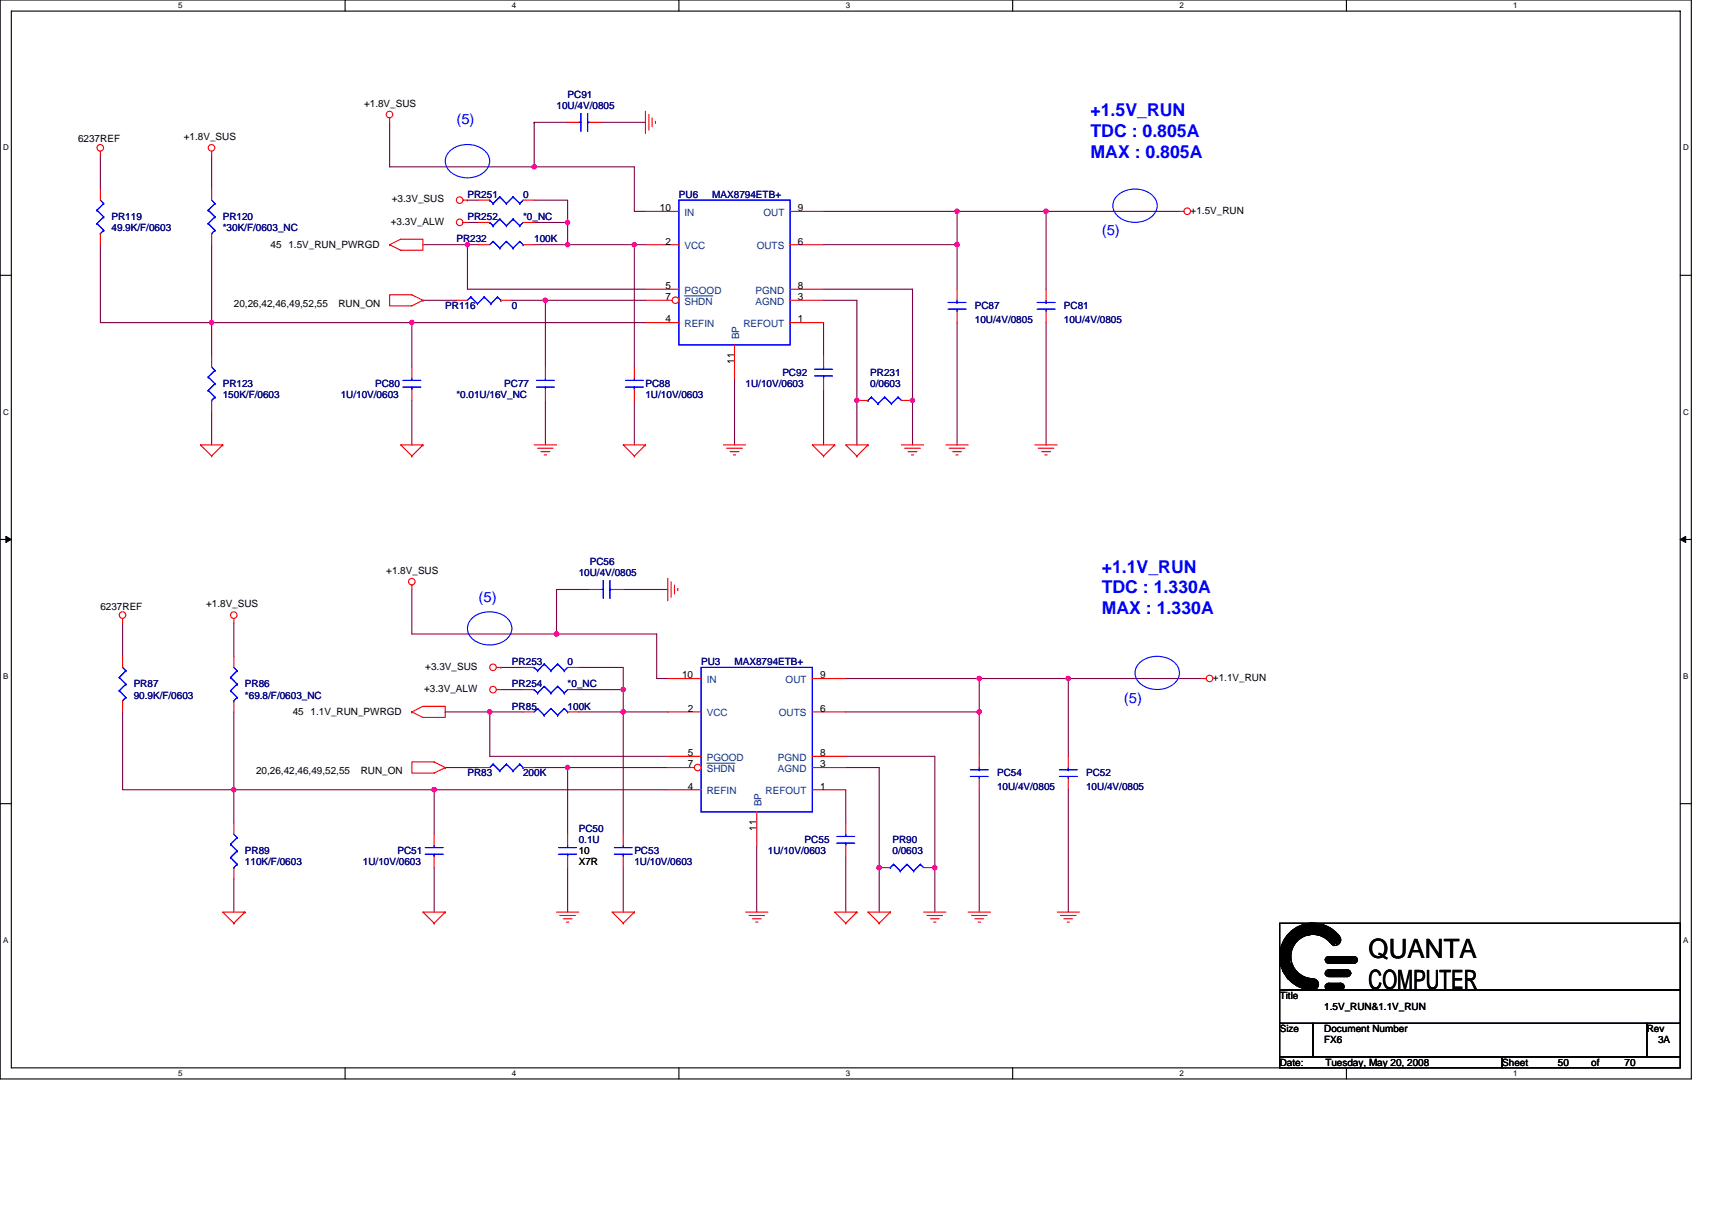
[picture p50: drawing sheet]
<svg xmlns="http://www.w3.org/2000/svg" width="297mm" height="210mm" viewBox="0 0 297 210" stroke-linecap="round" stroke-linejoin="round" font-family="sans-serif">
<defs><g id="words">
<g font-size="4.6">
<text x="237.5" y="166.3">QUANTA</text>
<text x="237.5" y="171.6">COMPUTER</text>
</g>
<g font-size="3.1" fill="#00f">
<text x="189.2" y="20.2">+1.5V_RUN</text>
<text x="189.2" y="23.8">TDC : 0.805A</text>
<text x="189.2" y="27.5">MAX : 0.805A</text>
<text x="191.2" y="99.4">+1.1V_RUN</text>
<text x="191.2" y="103">TDC : 1.330A</text>
<text x="191.2" y="106.6">MAX : 1.330A</text>
</g>
<g font-size="2.5" fill="#00f">
<text x="79.2" y="21.5">(5)</text>
<text x="191.2" y="40.9">(5)</text>
<text x="83" y="104.5">(5)</text>
<text x="195" y="121.9">(5)</text>
</g>
<g font-size="1.7" fill="#000080">
<text x="98.5" y="17">PC91</text>
<text x="96.6" y="18.9">10U/4V/0805</text>
<text x="81.1" y="34.4">PR251</text>
<text x="90.8" y="34.4">0</text>
<text x="117.8" y="34.4">PU6</text>
<text x="123.6" y="34.4">MAX8794ETB+</text>
<text x="19.3" y="38.2">PR119</text>
<text x="19.3" y="40.2">49.9K/F/0603</text>
<text x="38.6" y="38.2">PR120</text>
<text x="38.6" y="40.2">*30K/F/0603_NC</text>
<text x="81.1" y="38.2">PR252</text>
<text x="90.8" y="38.2">*0_NC</text>
<text x="79.2" y="42.1">PR232</text>
<text x="92.7" y="42.1">100K</text>
<text x="77.3" y="53.7">PR116</text>
<text x="88.8" y="53.7">0</text>
<text x="169.1" y="53.7">PC87</text>
<text x="184.6" y="53.7">PC81</text>
<text x="169.1" y="56">10U/4V/0805</text>
<text x="184.6" y="56">10U/4V/0805</text>
<text x="135.7" y="65.2">PC92</text>
<text x="151" y="65.2">PR231</text>
<text x="38.6" y="67.2">PR123</text>
<text x="38.6" y="69.1">150K/F/0603</text>
<text x="59.1" y="69.1">1U/10V/0603</text>
<text x="65.1" y="67.2">PC80</text>
<text x="79.2" y="69.1">*0.01U/16V_NC</text>
<text x="87.5" y="67.2">PC77</text>
<text x="112" y="67.2">PC88</text>
<text x="112" y="69.1">1U/10V/0603</text>
<text x="129.4" y="67.2">1U/10V/0603</text>
<text x="151" y="67.2">0/0603</text>
<text x="100.4" y="100">10U/4V/0805</text>
<text x="102.3" y="98.1">PC56</text>
<text x="23.2" y="119.3">PR87</text>
<text x="42.5" y="119.3">PR86</text>
<text x="88.8" y="119.3">PR254</text>
<text x="88.8" y="115.4">PR253</text>
<text x="98.5" y="119.3">*0_NC</text>
<text x="98.5" y="115.4">0</text>
<text x="121.6" y="115.4">PU3</text>
<text x="127.4" y="115.4">MAX8794ETB+</text>
<text x="23.2" y="121.2">90.9K/F/0603</text>
<text x="42.5" y="121.2">*69.8/F/0603_NC</text>
<text x="88.8" y="123.1">PR85</text>
<text x="98.5" y="123.1">100K</text>
<text x="81.1" y="134.7">PR83</text>
<text x="90.8" y="134.7">200K</text>
<text x="173" y="134.7">PC54</text>
<text x="173" y="137.1">10U/4V/0805</text>
<text x="188.4" y="134.7">PC52</text>
<text x="188.4" y="137.1">10U/4V/0805</text>
<text x="42.5" y="148.3">PR89</text>
<text x="69" y="148.3">PC51</text>
<text x="100.4" y="144.4">PC50</text>
<text x="100.4" y="146.3">0.1U</text>
<text x="110.1" y="148.3">PC53</text>
<text x="133.2" y="148.3">1U/10V/0603</text>
<text x="139.6" y="146.3">PC55</text>
<text x="154.9" y="146.3">PR90</text>
<text x="154.9" y="148.3">0/0603</text>
<text x="42.5" y="150.2">110K/F/0603</text>
<text x="63" y="150.2">1U/10V/0603</text>
<text x="110.1" y="150.2">1U/10V/0603</text>
</g>
<g font-size="1.7">
<text x="63.2" y="18.5">+1.8V_SUS</text>
<text x="13.5" y="24.7">6237REF</text>
<text x="31.9" y="24.3">+1.8V_SUS</text>
<text x="68" y="35.1">+3.3V_SUS</text>
<text x="67.8" y="39">+3.3V_ALW</text>
<text x="114.5" y="36.7">10</text>
<text x="138.4" y="36.7">9</text>
<text x="206.6" y="37.1">+1.5V_RUN</text>
<text x="46.9" y="43.1">45</text>
<text x="50" y="43.1">1.5V_RUN_PWRGD</text>
<text x="115.5" y="42.4">2</text>
<text x="138.4" y="42.4">6</text>
<text x="40.6" y="53.3">20,26,42,46,49,52,55</text>
<text x="58.7" y="53.3">RUN_ON</text>
<text x="115.5" y="52.1">7</text>
<text x="115.5" y="50.2">5</text>
<text x="138.4" y="50.2">8</text>
<text x="138.4" y="52.1">3</text>
<text x="115.5" y="56">4</text>
<text x="138.4" y="56">1</text>
<text x="127.4" y="63.1" transform="rotate(-90 127.4 63.1)">11</text>
<text x="67" y="99.6">+1.8V_SUS</text>
<text x="17.4" y="105.8">6237REF</text>
<text x="35.7" y="105.4">+1.8V_SUS</text>
<text x="73.8" y="116.2">+3.3V_SUS</text>
<text x="118.3" y="117.7">10</text>
<text x="142.3" y="117.7">9</text>
<text x="210.5" y="118.1">+1.1V_RUN</text>
<text x="50.8" y="124.1">45</text>
<text x="53.9" y="124.1">1.1V_RUN_PWRGD</text>
<text x="73.6" y="120.1">+3.3V_ALW</text>
<text x="119.3" y="123.5">2</text>
<text x="142.3" y="123.5">6</text>
<text x="119.3" y="131.2">5</text>
<text x="142.3" y="131.2">8</text>
<text x="44.4" y="134.3">20,26,42,46,49,52,55</text>
<text x="62.6" y="134.3">RUN_ON</text>
<text x="119.3" y="133.2">7</text>
<text x="119.3" y="137">4</text>
<text x="142.3" y="133.2">3</text>
<text x="142.3" y="137">1</text>
<text x="100.4" y="148.3">10</text>
<text x="131.3" y="144.2" transform="rotate(-90 131.3 144.2)">11</text>
<text x="100.4" y="150.2">X7R</text>
<text x="222" y="173.4">Title</text>
<text x="222" y="179.1">Size</text>
<text x="229.8" y="179.1">Document Number</text>
<text x="229.8" y="175.3">1.5V_RUN&amp;1.1V_RUN</text>
<text x="285.7" y="179.1">Rev</text>
<text x="222" y="184.9">Date:</text>
<text x="229.8" y="181.1">FX6</text>
<text x="230" y="184.9">Tuesday, May 20, 2008</text>
<text x="260.6" y="184.9">Sheet</text>
<text x="270.3" y="184.9">50</text>
<text x="276.1" y="184.9">of</text>
<text x="281.9" y="184.9">70</text>
<text x="287.7" y="181.1">3A</text>
</g>
<g font-size="1.7" fill="#004080">
<text x="118.8" y="37.5">IN</text>
<text x="132.5" y="37.5">OUT</text>
<text x="118.8" y="43.2">VCC</text>
<text x="131.3" y="43.2">OUTS</text>
<text x="118.8" y="51">PGOOD</text>
<text x="118.8" y="52.9">SHDN</text>
<text x="131.1" y="51">PGND</text>
<text x="131.1" y="52.9">AGND</text>
<text x="118.8" y="56.8">REFIN</text>
<text x="128.2" y="58.9" transform="rotate(-90 128.2 58.9)">BP</text>
<text x="129" y="56.8">REFOUT</text>
<text x="122.6" y="118.5">IN</text>
<text x="136.3" y="118.5">OUT</text>
<text x="122.6" y="124.3">VCC</text>
<text x="135.1" y="124.3">OUTS</text>
<text x="122.6" y="132">PGOOD</text>
<text x="122.6" y="134">SHDN</text>
<text x="122.6" y="137.8">REFIN</text>
<text x="132.8" y="137.8">REFOUT</text>
<text x="135" y="132">PGND</text>
<text x="135" y="134">AGND</text>
<text x="132.1" y="139.9" transform="rotate(-90 132.1 139.9)">BP</text>
</g>
<g font-size="1.4">
<text x="30.9" y="1.5">5</text>
<text x="88.8" y="1.5">4</text>
<text x="146.7" y="1.5">3</text>
<text x="204.7" y="1.5">2</text>
<text x="262.6" y="1.5">1</text>
<text x=".5" y="26.1">D</text>
<text x="292" y="26.1">D</text>
<text x=".5" y="71.9">C</text>
<text x="292" y="71.9">C</text>
<text x=".5" y="117.8">B</text>
<text x="292" y="117.8">B</text>
<text x=".5" y="163.6">A</text>
<text x="292" y="163.6">A</text>
<text x="30.9" y="186.8">5</text>
<text x="88.8" y="186.8">4</text>
<text x="146.7" y="186.8">3</text>
<text x="204.7" y="186.8">2</text>
<text x="262.6" y="186.8">1</text>
</g>
</g></defs>
<path d="M0 0h293.5v187.2h-293.5zM2 1.9h289.5v183.4h-289.5z" fill="none" stroke="#000" stroke-width=".19"/>
<g fill="#fff">
<path d="M30.9 .2h.8v1.6h-.8z"/>
<path d="M30.9 185.5h.8v1.6h-.8z"/>
</g>
<path d="M59.9 0v1.9M59.9 185.3v1.9" fill="none" stroke="#000" stroke-width=".19"/>
<g fill="#fff">
<path d="M88.8 .2h.8v1.6h-.8z"/>
<path d="M88.8 185.5h.8v1.6h-.8z"/>
</g>
<path d="M117.8 0v1.9M117.8 185.3v1.9" fill="none" stroke="#000" stroke-width=".19"/>
<g fill="#fff">
<path d="M146.7 .2h.8v1.6h-.8z"/>
<path d="M146.7 185.5h.8v1.6h-.8z"/>
</g>
<path d="M175.7 0v1.9M175.7 185.3v1.9" fill="none" stroke="#000" stroke-width=".19"/>
<g fill="#fff">
<path d="M204.7 .2h.7v1.6h-.7z"/>
<path d="M204.7 185.5h.7v1.6h-.7z"/>
</g>
<path d="M233.6 0v1.9M233.6 185.3v1.9" fill="none" stroke="#000" stroke-width=".19"/>
<g fill="#fff">
<path d="M262.6 .2h.7v1.6h-.7z"/>
<path d="M262.6 185.5h.7v1.6h-.7z"/>
<path d="M.5 24.8h1v1.6h-1z"/>
<path d="M292 24.8h1v1.6h-1z"/>
<path d="M.5 70.7h1v1.5h-1z"/>
<path d="M292 70.7h1v1.5h-1z"/>
</g>
<path d="M0 47.8h2M291.5 47.8h2" fill="none" stroke="#000" stroke-width=".19"/>
<g fill="#fff">
<path d="M.5 116.5h.9v1.6h-.9z"/>
<path d="M292 116.5h.9v1.6h-.9z"/>
</g>
<path d="M0 93.6h2M291.5 93.6h2" fill="none" stroke="#000" stroke-width=".19"/>
<path d="M1 93.1l1 .5-1 .5zM291.5 93.6l1-.5v1z" fill="#000" stroke="#000" stroke-width=".17"/>
<g fill="#fff">
<path d="M.5 162.4h.9v1.5h-.9z"/>
<path d="M292 162.4h.9v1.5h-.9z"/>
</g>
<g fill="none" stroke="#000" stroke-width=".19">
<path d="M0 139.5h2M291.5 139.5h2M222 160.2h69.5v11.6h-69.5zM222 171.8h69.5v5.8h-69.5zM222 177.6h5.8v5.8h-5.8zM222.2 164.7v2.7l.2 .5v-3.8l.2-.4v4.8l.2 .2v-5.4l.2-.4v6.2l.2 .2v-6.6l.2-.2v7.4M223.6 169.9v-7.6l.2-.1v7.9h.2v-2.9l.2 .4v2.7l.1 .2v-2.6l.2 .4v2.3l.2 .2v-2.3l.2 .2v2.3h.2v-2.1l.2 .2v2.1h.2v-1.9l.2 .2v1.7l.2 .2v-1.9l.2 .2v1.7h.2v-1.5M224 161.8v3.2l.2-.5v-2.7l.1-.2v2.5l.2-.2v-2.5l.2-.2v2.3l.2-.2v-2.3h.2v2.1l.2-.2v-1.9l.2-.2v1.9l.2-.2v-1.7l.2-.2v1.9M226.3 161.6l1.4-.2a4.6 4.6 0 0 1 4.2 2.5M226.3 161.4a4.8 4.8 0 0 1 5.8 2.5M226.3 161.2l1.4-.2a5 5 0 0 1 4.5 2.5M226.3 161l1.4-.2a5.2 5.2 0 0 1 4.7 2.7"/>
<path d="M226.3 160.7l1.4-.3a5.6 5.6 0 0 1 4.9 2.7M226.3 169.7v.2h.2v1.5h.2v-1.5h.2v1.7h-.4l.6-1.7M226.3 160.4v1.9l-.2-.1v-1.6zM226.3 162.2l1.4-.3a4 4 0 0 1 3.7 2.2M226.3 162l1.4-.2a4.3 4.3 0 0 1 3.9 2.3M226.3 161.8l1.4-.2a4.4 4.4 0 0 1 3.9 2.1M226.5 160.8l1.2-.2a5.4 5.4 0 0 1 4.8 2.7M226.5 160.6v1.6M227.1 169.9h.1M227.1 169.9v1.7l.1-.2v-1.5l.2 .4v1.3h.2v-1.5h.2v1.5h.2v-1.5h.2v1.5l.2-.2v-1.1l.2 .2v.7M227.8 160.2h-.1a5.8 5.8 0 0 1 4.6 2.2M227.8 160.2a5.8 5.8 0 0 0-5.8 5.8 5.8 5.8 0 0 0 5.8 5.8"/>
<path d="M227.8 162.2a3.8 3.8 0 0 1 3 1.4M227.8 162.2a3.8 3.8 0 0 0-3.8 3.8 3.8 3.8 0 0 0 3.8 3.8M227.8 160.2l-1.8 .3M227.8 162.2l-1.4 .1M227.8 177.6h57.9v5.8h-57.9zM230.1 166.2h5.2v.2h-5.3v.2h5.5l-.2 .2h-5.2l.2 .2h5M230.1 168.5h4.1v.2h-4.1l-.1 .2h4.4l-.2 .2h-4.2l.3 .2h3.7M230.1 170.8h2.9v.2h-3v.2h3.2l-.2 .2h-3l.3 .2h2.7M230.5 170.6h2.1M230.5 171.8h2.1M230.5 169.5h3.3M230.5 168.3h3.3"/>
<path d="M230.5 167.2h4.5M230.5 166h4.5M285.7 177.6h5.8v5.8h-5.8zM222 183.4h38.6v1.9h-38.6zM260.6 183.4h30.9v1.9h-30.9z"/>
<circle cx="227.8" cy="170.8" r=".96"/>
<circle cx="230.5" cy="166.6" r=".57"/>
<circle cx="230.5" cy="171.2" r=".57"/>
<circle cx="230.5" cy="168.9" r=".57"/>
<circle cx="231.7" cy="163.1" r=".95"/>
<circle cx="232.6" cy="171.2" r=".57"/>
<circle cx="233.8" cy="168.9" r=".57"/>
<circle cx="234.9" cy="166.6" r=".57"/>
</g>
<g fill="none" stroke="#800040" stroke-width=".19">
<path d="M17.4 27v5.8M36.7 27v5.8M67.6 21.2v7.8h25.1M81.1 38.6h1.9M81.1 34.7h1.9M92.7 29h17.4v7.7h1.9M92.7 21.2h.1M92.7 21.2h5.8M92.7 38.6h5.8M92.7 34.7h5.8v3.9M92.7 29h.1M92.7 21.2v7.8"/>
<path d="M98.5 38.6v3.9M98.5 38.6h.1M104.3 21.2h7.7M142.9 36.7h23.1M166 36.7v5.8M166 36.7h.1M166 36.7h15.5M181.5 36.7h23.2M181.5 36.7h.1M181.5 36.7v13.5M17.4 42.5v13.5h19.3M36.7 56h34.8v7.7"/>
<path d="M36.7 56h.1M36.7 56v5.8M36.7 42.5v13.5M71.5 56h.1M71.5 56h40.5M73.4 52.1h5.8M73.4 42.5h7.7M81.1 42.5h.1M81.1 42.5v7.7h30.9M81.1 42.5h1.9M88.8 52.1h5.8M92.7 42.5h5.8"/>
<path d="M94.6 52.1h17.4M94.6 52.1h.1M94.6 52.1v11.6M98.5 42.5h11.6M110.1 42.5h1.9M110.1 42.5h.1M110.1 42.5v21.2M142.9 56v5.8M142.9 50.2h15.4v19.3M142.9 42.5h23.1M142.9 52.1h5.8v17.4M166 42.5h.1"/>
<path d="M166 56v21.2M166 42.5v7.7M181.5 56v21.2M36.7 71.4v5.8M71.5 69.5v7.7M94.6 69.5v7.7M110.1 69.5v7.7M127.4 65.6v11.6M142.9 67.6v9.6M148.7 69.5h.1M148.7 69.5v7.7M158.3 69.5h.1"/>
<path d="M158.3 69.5v7.7M21.3 108.1v5.8M40.6 108.1v5.8M71.5 102.3v7.7h25.1M86.9 119.7h3.9M86.9 115.8h3.9M96.6 110h17.3v7.8h2M96.6 102.3h5.7M96.6 102.3h.1M96.6 102.3v7.7M100.4 119.7h7.7M100.4 115.8h7.7v3.9"/>
<path d="M108.1 119.7v3.8M108.1 102.3h7.8M108.1 119.7h.1M146.7 117.8h23.2M169.9 117.8v5.7M169.9 117.8h.1M169.9 117.8h15.5M185.4 117.8h23.1M185.4 117.8h.1M185.4 117.8v13.5M21.3 123.5v13.6h19.3M40.6 137.1h.1"/>
<path d="M40.6 123.5v13.6M40.6 137.1v5.8M40.6 137.1h75.3M75.3 137.1v7.7M75.3 137.1h.1M77.3 133.2h5.7M77.3 123.5h.1M77.3 123.5h7.7M85 123.5v7.8h30.9M85 123.5h5.8M92.7 133.2h5.8M98.5 133.2h.1"/>
<path d="M98.5 133.2h17.4M98.5 133.2v11.6M100.4 123.5h7.7M108.1 123.5h.1M108.1 123.5h7.8M108.1 123.5v21.3M146.7 131.3h15.5v19.3M146.7 137.1v5.8M146.7 123.5h23.2M146.7 133.2h5.8v17.4M169.9 137.1v21.2M169.9 123.5h.1"/>
<path d="M169.9 123.5v7.8M185.4 137.1v21.2M40.6 152.5v5.8M75.3 150.6v7.7M98.5 150.6v7.7M108.1 150.6v7.7M131.3 146.7v11.6M146.7 148.6v9.7M152.5 150.6h.1M152.5 150.6v7.7M162.2 150.6h.1M162.2 150.6v7.7"/>
</g>
<g fill="#f0f" stroke="#f0f" stroke-width=".19">
<circle cx="36.7" cy="56" r=".38"/>
<circle cx="81.1" cy="42.4" r=".38"/>
<circle cx="181.5" cy="36.7" r=".38"/>
<circle cx="166" cy="42.4" r=".38"/>
<circle cx="71.4" cy="56" r=".38"/>
<circle cx="166" cy="36.7" r=".38"/>
<circle cx="148.7" cy="69.5" r=".38"/>
<circle cx="158.3" cy="69.5" r=".38"/>
<circle cx="94.6" cy="52.1" r=".38"/>
<circle cx="110" cy="42.4" r=".38"/>
<circle cx="92.7" cy="28.9" r=".38"/>
<circle cx="108.1" cy="123.5" r=".38"/>
<circle cx="98.5" cy="133.2" r=".38"/>
<circle cx="85" cy="123.5" r=".38"/>
<circle cx="40.6" cy="137" r=".38"/>
<circle cx="169.9" cy="123.5" r=".38"/>
<circle cx="185.3" cy="117.7" r=".38"/>
<circle cx="169.9" cy="117.7" r=".38"/>
<circle cx="75.3" cy="137" r=".38"/>
<circle cx="162.2" cy="150.6" r=".38"/>
<circle cx="152.5" cy="150.6" r=".38"/>
<circle cx="96.5" cy="110" r=".38"/>
<circle cx="98.5" cy="42.4" r=".38"/>
<circle cx="98.5" cy="38.6" r=".38"/>
<circle cx="108.1" cy="119.7" r=".38"/>
</g>
<g fill="none" stroke="#f00" stroke-width=".19">
<path d="M112 19.3v3.9M112.6 19.9v2.7M17.4 26.2v.8M36.7 26.2v.8M36.7 32.8v1.9M67.6 20.5v.7M80.3 38.6h.8M80.3 34.7h.8M81.1 34.7h.1M83 34.7h2M83 38.6h2M90.8 34.7h1.9"/>
<path d="M90.8 38.6h1.9M98.5 21.2h1.9M102.3 21.2h2M113.2 20.5v1.5M113.7 21v.4M204.7 36.7h.7M36.7 40.5v2M67.6 42.5l1.9-1h3.9v1.9h-3.9zM67.6 42.5h.1M67.6 51.2h3.9l1.9 .9-1.9 1h-3.9zM73.4 52.1h.1M79.2 52.1h1.9"/>
<path d="M83 42.5h2M86.9 52.1h1.9M90.8 42.5h1.9M166 50.2v1.9M166 54v2M181.5 50.2v1.9M181.5 54v2M36.7 79.1h.1M36.7 61.8v1.9M36.7 69.5v1.9M38.6 77.2h-3.8l1.9 1.9M38.6 77.2h.1"/>
<path d="M38.6 77.2l-1.9 1.9M71.5 79.1h.1M71.5 63.7v1.9M71.5 67.6v1.9M73.4 77.2h-3.9l2 1.9M73.4 77.2h.1M73.4 77.2l-1.9 1.9M92.7 77.2h3.9M93.3 77.8h2.7M93.8 78.4h1.6M94.4 79h.4M94.6 63.7v1.9"/>
<path d="M94.6 67.6v1.9M110.1 79.1h.1M110.1 63.7v1.9M110.1 67.6v1.9M112 77.2h-3.9l2 1.9M112 77.2h.1M112 77.2l-1.9 1.9M125.5 77.2h3.9M126.1 77.8h2.7M126.7 78.4h1.5M127.3 79h.3M142.9 79.1h.1"/>
<path d="M142.9 61.8v1.9M142.9 65.6v2M144.8 77.2h-3.9l2 1.9M144.8 77.2h.1M144.8 77.2l-1.9 1.9M148.7 79.1h.1M148.7 69.5h1.9M150.6 77.2h-3.9l2 1.9M150.6 77.2h.1M150.6 77.2l-1.9 1.9M156.4 77.2h3.8M156.4 69.5h1.9"/>
<path d="M157 77.8h2.7M157.6 78.4h1.5M158.1 79h.4M164.1 77.2h3.9M164.7 77.8h2.7M165.3 78.4h1.5M165.9 79h.3M179.6 77.2h3.8M180.1 77.8h2.7M180.7 78.4h1.6M181.3 79h.4M21.3 107.3v.8"/>
<path d="M21.3 113.9v1.9M40.6 107.3v.8M40.6 113.9v1.9M71.5 101.5v.8M86.1 119.7h.8M86.1 115.8h.8M86.9 115.8h.1M90.8 115.8h1.9M90.8 119.7h1.9M98.5 115.8h1.9M98.5 119.7h1.9M102.3 102.3h2"/>
<path d="M106.2 102.3h1.9M115.9 100.4v3.8M115.9 117.8h5.7M116.4 101v2.7M117 101.5v1.6M117.6 102.1v.4M208.5 117.8h.8M21.3 121.6v1.9M40.6 121.6v1.9M71.5 123.5l1.9-.9h3.9v1.9h-3.9zM71.5 123.5h.1M71.5 132.2h3.8l2 1-2 1h-3.8z"/>
<path d="M77.3 133.2h.1M83 133.2h2M90.8 123.5h1.9M90.8 133.2h1.9M98.5 123.5h1.9M115.9 123.5h5.7M115.9 131.3h5.7M169.9 131.3v1.9M169.9 135.1v2M185.4 131.3v1.9M185.4 135.1v2M40.6 142.9v1.9"/>
<path d="M40.6 150.6v1.9M42.5 158.3h-3.9l2 1.9M42.5 158.3h.1M42.5 158.3l-1.9 1.9M75.3 144.8v1.9M75.3 148.6v2M77.3 158.3h-3.9l1.9 1.9M77.3 158.3h.1M77.3 158.3l-2 1.9M96.6 158.3h3.8M97.1 158.9h2.7M97.7 159.4h1.5"/>
<path d="M98.5 144.8v1.9M98.5 148.6v2M108.1 144.8v1.9M108.1 148.6v2M110.1 158.3h-3.9l1.9 1.9M110.1 158.3h.1M110.1 158.3l-2 1.9M129.4 158.3h3.8M130 158.9h2.6M130.5 159.4h1.6M146.7 142.9v1.9M146.7 146.7v1.9"/>
<path d="M148.7 158.3h-3.9l1.9 1.9M148.7 158.3h.1M148.7 158.3l-2 1.9M152.5 150.6h2M154.5 158.3h-3.9l1.9 1.9M154.5 158.3h.1M154.5 158.3l-2 1.9M160.2 158.3h3.9M160.2 150.6h2M160.8 158.9h2.7M161.4 159.4h1.6M168 158.3h3.8"/>
<path d="M168.6 158.9h2.7M169.1 159.4h1.6M183.4 158.3h3.9M184 158.9h2.7M184.6 159.4h1.5M40.6 160.2h.1M75.3 160.2h.1M98.3 160h.4M108.1 160.2h.1M131.1 160h.4M146.7 160.2h.1M152.5 160.2h.1"/>
<path d="M162 160h.4M169.7 160h.4M185.2 160h.3"/>
<circle cx="67.6" cy="19.9" r=".57"/>
<circle cx="17.4" cy="25.7" r=".57"/>
<circle cx="36.7" cy="25.7" r=".57"/>
<circle cx="79.8" cy="34.7" r=".57"/>
<circle cx="79.8" cy="38.6" r=".57"/>
<circle cx="206" cy="36.7" r=".57"/>
<circle cx="21.3" cy="106.7" r=".57"/>
<circle cx="40.6" cy="106.7" r=".57"/>
<circle cx="71.5" cy="100.9" r=".57"/>
<circle cx="85.5" cy="115.8" r=".57"/>
<circle cx="85.5" cy="119.7" r=".57"/>
<circle cx="209.9" cy="117.7" r=".57"/>
</g>
<g fill="none" stroke="#00f" stroke-width=".19">
<path d="M100.8 19.7v3.1M102 19.7v3.1M36.1 36.5h.1M36.1 38.8h.1M36.1 36.5l1.2 1.1M36.1 38.8l1.2 1.2M36.7 34.7l.6 .6M37.3 35.3h.1M37.3 37.6h.1M37.3 40h.1M37.3 35.3l-1.2 1.2M37.3 37.6l-1.2 1.2"/>
<path d="M37.3 40l-.6 .5M77.9 26.4a4.5 4.5 0 0 1 6.8 .4 2.7 2.7 0 0 1-2.1 3.8 4.4 4.4 0 0 1-5-1.5 2.28 2.28 0 0 1 .3-2.7zM85 34.7h.1M85 38.6h.1M85 34.7l.6 .6M85 38.6l.6 .6M85.6 35.3h.1M85.6 39.2h.1M86.7 34.2h.1M86.7 38h.1M86.7 34.2l1.2 1.1M86.7 34.2l-1.1 1.1"/>
<path d="M86.7 38l1.2 1.2M86.7 38l-1.1 1.2M87.9 35.3h.1M87.9 39.2h.1M89 34.2h.1M89 38h.1M89 34.2l1.2 1.1M89 34.2l-1.1 1.1M89 38l1.2 1.2M89 38l-1.1 1.2M90.2 35.3h.1M90.2 39.2h.1"/>
<path d="M90.8 34.7l-.6 .6M90.8 38.6l-.6 .6M100.4 21.2h.4M102 21.2h.1M102 21.2h.3M193.7 34.1a4.5 4.5 0 0 1 6.8 .5 2.7 2.7 0 0 1-2.1 3.8 4.4 4.4 0 0 1-5-1.6 2.28 2.28 0 0 1 .3-2.7zM36.7 40.5h.1M81.7 51.5h.1M81.7 51.5l-.6 .6M81.7 51.5l1.1 1.2M82.8 52.7h.1M84 51.5h.1"/>
<path d="M84 51.5l-1.2 1.2M84 51.5l1.2 1.2M85.2 52.7h.1M85.6 41.9h.1M85.6 41.9l-.6 .6M85.6 41.9l1.1 1.2M86.3 51.5h.1M86.3 51.5l-1.1 1.2M86.3 51.5l.6 .6M86.7 43.1h.1M86.9 52.1h.1M87.9 41.9h.1"/>
<path d="M87.9 41.9l-1.2 1.2M87.9 41.9l1.1 1.2M89 43.1h.1M90.2 41.9h.1M90.2 41.9l-1.2 1.2M90.2 41.9l.6 .6M90.8 42.5h.1M164.5 52.5h3.1M164.5 53.7h3.1M166 53.7v.3M166 52.5h.1M166 52.1v.4"/>
<path d="M180 52.5h3M180 53.7h3M181.5 53.7v.3M181.5 52.5h.1M181.5 52.1v.4M36.1 65.4h.1M36.1 67.8h.1M36.1 65.4l1.2 1.2M36.1 67.8l1.2 1.1M36.7 69.5h.1M36.7 63.7l.6 .6M37.3 64.3h.1"/>
<path d="M37.3 66.6h.1M37.3 68.9h.1M37.3 64.3l-1.2 1.1M37.3 66.6l-1.2 1.2M37.3 68.9l-.6 .6M69.9 67.2h3.1M69.9 66h3.1M71.5 65.6v.4M71.5 67.2h.1M71.5 67.2v.4M93.1 67.2h3.1M93.1 66h3.1"/>
<path d="M94.6 65.6v.4M94.6 67.2h.1M94.6 67.2v.4M108.5 67.2h3.1M108.5 66h3.1M110.1 65.6v.4M110.1 67.2h.1M110.1 67.2v.4M141.3 65.2h3.1M141.3 64.1h3.1M142.9 63.7v.4M142.9 65.2h.1"/>
<path d="M142.9 65.2v.4M150.6 69.5h.1M151.2 68.9h.1M151.2 68.9l1.1 1.2M151.2 68.9l-.6 .6M152.3 70.1h.1M153.5 68.9h.1M153.5 68.9l1.2 1.2M153.5 68.9l-1.2 1.2M154.7 70.1h.1M155.8 68.9h.1M155.8 68.9l.6 .6"/>
<path d="M155.8 68.9l-1.1 1.2M20.7 117.6h.1M20.7 119.9h.1M20.7 117.6l1.1 1.1M20.7 119.9l1.1 1.1M21.3 115.8l.5 .6M21.8 116.4h.1M21.8 118.7h.1M21.8 116.4l-1.1 1.2M21.8 118.7l-1.1 1.2M40 117.6h.1M40 119.9h.1"/>
<path d="M40 117.6l1.1 1.1M40 119.9l1.1 1.1M40.6 115.8l.5 .6M41.1 116.4h.1M41.1 118.7h.1M41.1 116.4l-1.1 1.2M41.1 118.7l-1.1 1.2M81.8 107.4a4.6 4.6 0 0 1 6.7 .5 2.68 2.68 0 0 1-2 3.8 4.4 4.4 0 0 1-5.1-1.5 2.29 2.29 0 0 1 .4-2.8zM92.7 119.7h.1M92.7 115.8h.1M92.7 119.7l.6 .6M92.7 115.8l.6 .6"/>
<path d="M93.3 116.4h.1M94.4 119.1h.1M94.4 115.2h.1M94.4 119.1l1.2 1.2M94.4 119.1l-1.1 1.2M94.4 115.2l1.2 1.2M94.4 115.2l-1.1 1.2M95.6 116.4h.1M96.7 119.1h.1M96.7 115.2h.1M96.7 119.1l1.2 1.2M96.7 119.1l-1.1 1.2"/>
<path d="M96.7 115.2l1.2 1.2M96.7 115.2l-1.1 1.2M97.9 116.4h.1M98.5 119.7l-.6 .6M98.5 115.8l-.6 .6M104.3 102.3h.4M104.7 100.8v3M105.8 100.8v3M105.8 102.3h.1M105.8 102.3h.4M121.6 115.8h19.3v25.1h-19.3zM197.6 115.2a4.6 4.6 0 0 1 6.7 .4 2.68 2.68 0 0 1-2 3.8 4.4 4.4 0 0 1-5.1-1.5 2.29 2.29 0 0 1 .4-2.7z"/>
<path d="M21.3 121.6h.1M21.8 121h.1M21.8 121l-.5 .6M40.6 121.6h.1M41.1 121h.1M41.1 121l-.5 .6M85.6 132.6h.1M85.6 132.6l-.6 .6M85.6 132.6l1.1 1.2M86.7 133.8h.1M87.9 132.6h.1M87.9 132.6l-1.2 1.2"/>
<path d="M87.9 132.6l1.1 1.2M89 133.8h.1M90.2 132.6h.1M90.2 132.6l-1.2 1.2M90.2 132.6l.6 .6M90.8 133.2h.1M93.3 123h.1M93.3 120.3h.1M93.3 123l-.6 .5M93.3 123l1.1 1.1M94.4 124.1h.1M95.6 123h.1"/>
<path d="M95.6 120.3h.1M95.6 123l-1.2 1.1M95.6 123l1.1 1.1M96.7 124.1h.1M97.9 123h.1M97.9 120.3h.1M97.9 123l-1.2 1.1M97.9 123l.6 .5M98.5 123.5h.1M168.4 133.6h3M168.4 134.7h3M169.9 134.7v.4"/>
<path d="M169.9 133.6h.1M169.9 133.2v.4M183.8 133.6h3.1M183.8 134.7h3.1M185.4 134.7v.4M185.4 133.6h.1M185.4 133.2v.4M40 146.5h.1M40 148.8h.1M40 146.5l1.1 1.2M40 148.8l1.1 1.2M40.6 150.6h.1"/>
<path d="M40.6 144.8l.5 .6M41.1 145.4h.1M41.1 147.7h.1M41.1 150h.1M41.1 145.4l-1.1 1.1M41.1 147.7l-1.1 1.1M41.1 150l-.5 .6M73.8 148.3h3.1M73.8 147.1h3.1M75.3 146.7v.4M75.3 148.3h.1M75.3 148.3v.3"/>
<path d="M96.9 148.3h3.1M96.9 147.1h3.1M98.5 146.7v.4M98.5 148.3h.1M98.5 148.3v.3M106.6 148.3h3.1M106.6 147.1h3.1M108.1 146.7v.4M108.1 148.3h.1M108.1 148.3v.3M145.2 146.3h3.1M145.2 145.2h3.1"/>
<path d="M146.7 144.8v.4M146.7 146.3h.1M146.7 146.3v.4M154.5 150.6h.1M155 150h.1M155 150l1.2 1.2M155 150l-.5 .6M156.2 151.2h.1M157.4 150h.1M157.4 150l1.1 1.2M157.4 150l-1.2 1.2M158.5 151.2h.1"/>
<path d="M159.7 150h.1M159.7 150l.5 .6M159.7 150l-1.2 1.2"/>
</g>
<circle cx="121.1" cy="133.2" r=".57" fill="#fff" stroke="#f00" stroke-width=".19"/>
<path d="M112 36.7h5.8M112 42.5h5.8M112 50.2h5.8M140.9 117.8h5.8M115.9 133.2h4.6M115.9 137.1h5.7M140.9 133.2h5.8M140.9 137.1h5.8M140.9 131.3h5.8M140.9 123.5h5.8M131.3 140.9v5.8" fill="none" stroke="#f00" stroke-width=".19"/>
<path d="M122.6 132.4h4.9" fill="none" stroke="#004080" stroke-width=".17"/>
<path d="M117.8 34.7h19.3v25.1h-19.3z" fill="none" stroke="#00f" stroke-width=".19"/>
<circle cx="117.2" cy="52.1" r=".57" fill="#fff" stroke="#f00" stroke-width=".19"/>
<path d="M17.4 32.8v1.9M137.1 36.7h5.8M17.4 40.5v2M112 52.1h4.6M112 56h5.8M127.4 59.8v5.8M137.1 52.1h5.8M137.1 56h5.8M137.1 50.2h5.8M137.1 42.5h5.8" fill="none" stroke="#f00" stroke-width=".19"/>
<path d="M118.8 51.4h4.9" fill="none" stroke="#004080" stroke-width=".17"/>
<path d="M16.8 36.5h.1M16.8 38.8h.1M16.8 36.5l1.2 1.1M16.8 38.8l1.2 1.2M17.4 34.7l.6 .6M18 35.3h.1M18 37.6h.1M18 40h.1M18 35.3l-1.2 1.2M18 37.6l-1.2 1.2M18 40l-.6 .5M17.4 40.5h.1" fill="none" stroke="#00f" stroke-width=".19"/>
<g fill="#f0f" stroke="#f0f" stroke-width=".19">
<circle cx="36.7" cy="56" r=".38"/>
<circle cx="81.1" cy="42.4" r=".38"/>
<circle cx="181.5" cy="36.7" r=".38"/>
<circle cx="166" cy="42.4" r=".38"/>
<circle cx="71.4" cy="56" r=".38"/>
<circle cx="166" cy="36.7" r=".38"/>
<circle cx="148.7" cy="69.5" r=".38"/>
<circle cx="158.3" cy="69.5" r=".38"/>
<circle cx="94.6" cy="52.1" r=".38"/>
<circle cx="110" cy="42.4" r=".38"/>
<circle cx="92.7" cy="28.9" r=".38"/>
<circle cx="108.1" cy="123.5" r=".38"/>
<circle cx="98.5" cy="133.2" r=".38"/>
<circle cx="85" cy="123.5" r=".38"/>
<circle cx="40.6" cy="137" r=".38"/>
<circle cx="169.9" cy="123.5" r=".38"/>
<circle cx="185.3" cy="117.7" r=".38"/>
<circle cx="169.9" cy="117.7" r=".38"/>
<circle cx="75.3" cy="137" r=".38"/>
<circle cx="162.2" cy="150.6" r=".38"/>
<circle cx="152.5" cy="150.6" r=".38"/>
<circle cx="96.5" cy="110" r=".38"/>
<circle cx="98.5" cy="42.4" r=".38"/>
<circle cx="98.5" cy="38.6" r=".38"/>
<circle cx="108.1" cy="119.7" r=".38"/>
</g>
<use href="#words"/>
</svg>
